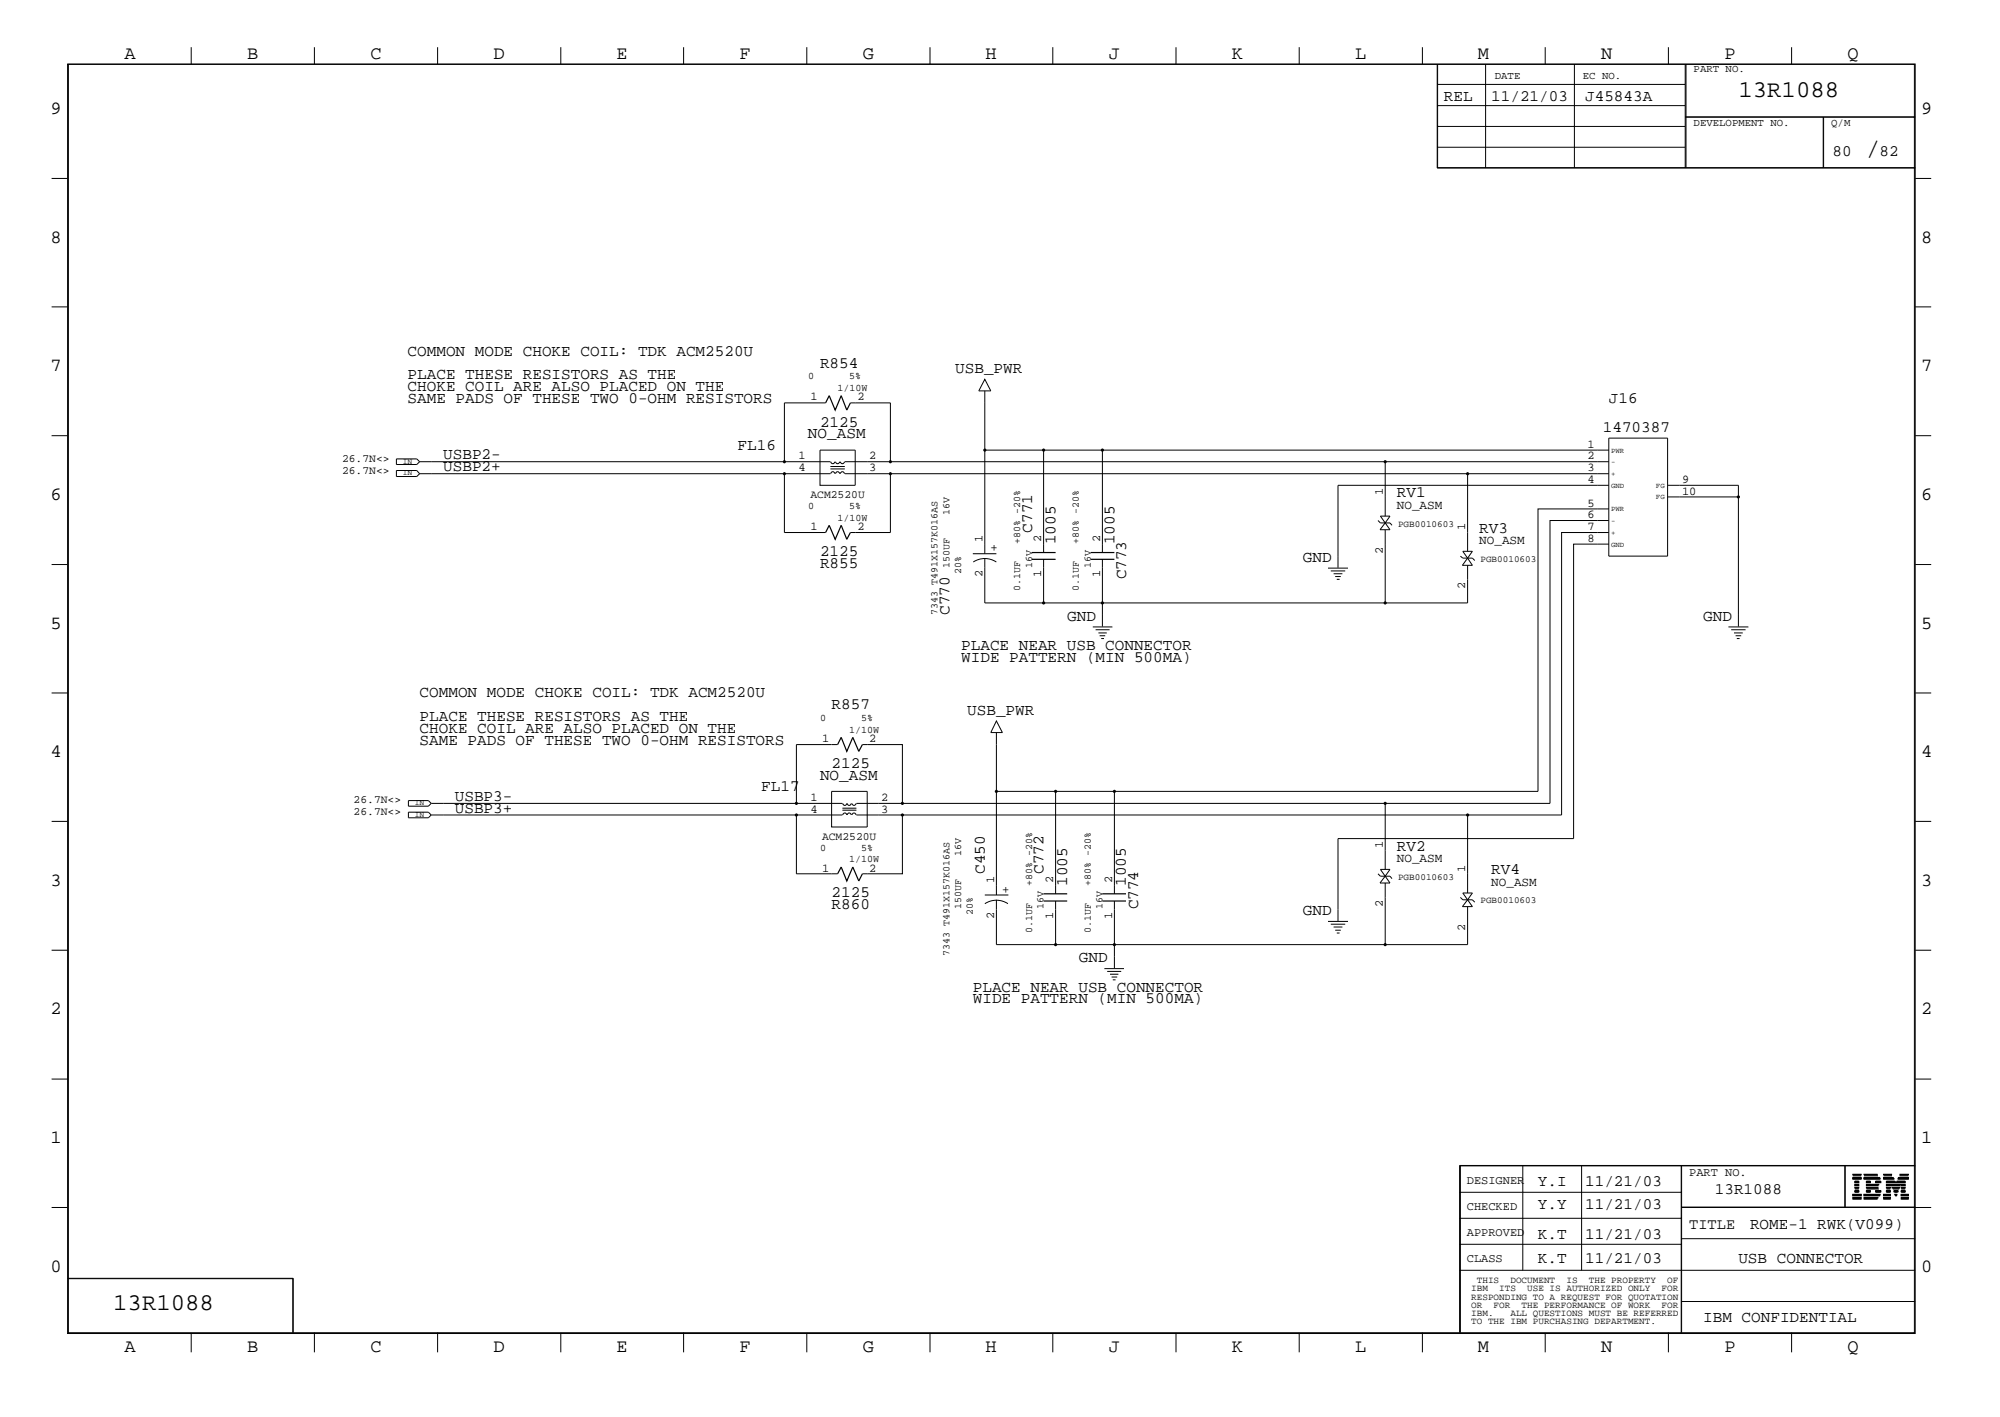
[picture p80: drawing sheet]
<svg xmlns="http://www.w3.org/2000/svg" width="423mm" height="300mm" viewBox="0 0 423 300" stroke-linecap="round" stroke-linejoin="round" font-family="sans-serif">
<defs><g id="words">
<text font-size="5.2" x="395" y="32.9">/</text>
<g font-size="5.1">
<text x="368" y="20.5">13R1088</text>
<text x="24" y="277.2">13R1088</text>
</g>
<g font-size="4">
<text x="26.3" y="12.5">A</text>
<text x="52.3" y="12.5">B</text>
<text x="78.4" y="12.5">C</text>
<text x="104.5" y="12.5">D</text>
<text x="130.5" y="12.5">E</text>
<text x="156.5" y="12.5">F</text>
<text x="182.6" y="12.5">G</text>
<text x="208.6" y="12.5">H</text>
<text x="234.7" y="12.5">J</text>
<text x="260.8" y="12.5">K</text>
<text x="286.9" y="12.5">L</text>
<text x="312.8" y="12.5">M</text>
<text x="338.9" y="12.5">N</text>
<text x="365" y="12.5">P</text>
<text x="391.1" y="12.5">Q</text>
<text x="10.7" y="24.1">9</text>
<text x="406.7" y="24.1">9</text>
<text x="10.7" y="51.4">8</text>
<text x="406.7" y="51.4">8</text>
<text x="10.7" y="78.6">7</text>
<text x="406.7" y="78.6">7</text>
<text x="10.7" y="105.8">6</text>
<text x="406.7" y="105.8">6</text>
<text x="10.7" y="133.1">5</text>
<text x="406.7" y="133.1">5</text>
<text x="10.7" y="160.2">4</text>
<text x="406.7" y="160.2">4</text>
<text x="10.7" y="187.5">3</text>
<text x="406.7" y="187.5">3</text>
<text x="10.7" y="214.6">2</text>
<text x="406.7" y="214.6">2</text>
<text x="10.7" y="241.9">1</text>
<text x="406.7" y="241.9">1</text>
<text x="10.7" y="269.2">0</text>
<text x="406.7" y="269.2">0</text>
<text x="26.3" y="286.2">A</text>
<text x="52.3" y="286.2">B</text>
<text x="78.4" y="286.2">C</text>
<text x="104.5" y="286.2">D</text>
<text x="130.5" y="286.2">E</text>
<text x="156.5" y="286.2">F</text>
<text x="182.6" y="286.2">G</text>
<text x="208.6" y="286.2">H</text>
<text x="234.7" y="286.2">J</text>
<text x="260.8" y="286.2">K</text>
<text x="286.9" y="286.2">L</text>
<text x="312.8" y="286.2">M</text>
<text x="338.9" y="286.2">N</text>
<text x="365" y="286.2">P</text>
<text x="391.1" y="286.2">Q</text>
</g>
<g font-size="3.4">
<text x="305.6" y="21.4">REL</text>
<text x="315.6" y="21.4">11/21/03</text>
<text x="335.5" y="21.4">J45843A</text>
<text x="387.9" y="32.9">80</text>
<text x="397.8" y="32.9">82</text>
<text x="86.3" y="75.3">COMMON MODE CHOKE COIL: TDK ACM2520U</text>
<text x="173.6" y="77.8">R854</text>
<text x="86.3" y="82.7">CHOKE COIL ARE ALSO PLACED ON THE</text>
<text x="86.3" y="80.3">PLACE THESE RESISTORS AS THE</text>
<text x="202.2" y="79">USB_PWR</text>
<text x="86.3" y="85.3">SAME PADS OF THESE TWO 0-OHM RESISTORS</text>
<text x="340.5" y="85.3">J16</text>
<text x="156.1" y="95.2">FL16</text>
<text x="171" y="92.7">NO_ASM</text>
<text x="173.6" y="90.3">2125</text>
<text x="339.3" y="91.4">1470387</text>
<text x="93.8" y="99.7">USBP2+</text>
<text x="93.8" y="97.2">USBP2-</text>
<text x="295.7" y="105.2">RV1</text>
<text x="218.4" y="112.7" transform="rotate(-90 218.4 112.7)">C771</text>
<text x="313.1" y="112.7">RV3</text>
<text x="173.6" y="117.7">2125</text>
<text x="223.4" y="115.1" transform="rotate(-90 223.4 115.1)">1005</text>
<text x="235.9" y="115.1" transform="rotate(-90 235.9 115.1)">1005</text>
<text x="275.8" y="118.9">GND</text>
<text x="173.6" y="120.1">R855</text>
<text x="238.3" y="122.6" transform="rotate(-90 238.3 122.6)">C773</text>
<text x="201" y="130.1" transform="rotate(-90 201 130.1)">C770</text>
<text x="225.9" y="131.3">GND</text>
<text x="360.5" y="131.3">GND</text>
<text x="203.5" y="137.6">PLACE NEAR USB CONNECTOR</text>
<text x="203.5" y="140.1">WIDE PATTERN (MIN 500MA)</text>
<text x="88.8" y="147.6">COMMON MODE CHOKE COIL: TDK ACM2520U</text>
<text x="88.8" y="152.6">PLACE THESE RESISTORS AS THE</text>
<text x="88.8" y="155">CHOKE COIL ARE ALSO PLACED ON THE</text>
<text x="176" y="150">R857</text>
<text x="204.7" y="151.3">USB_PWR</text>
<text x="88.8" y="157.6">SAME PADS OF THESE TWO 0-OHM RESISTORS</text>
<text x="161.1" y="167.5">FL17</text>
<text x="173.6" y="165">NO_ASM</text>
<text x="176" y="162.5">2125</text>
<text x="96.3" y="172">USBP3+</text>
<text x="96.3" y="169.5">USBP3-</text>
<text x="208.4" y="184.9" transform="rotate(-90 208.4 184.9)">C450</text>
<text x="220.9" y="184.9" transform="rotate(-90 220.9 184.9)">C772</text>
<text x="295.7" y="180">RV2</text>
<text x="315.6" y="184.9">RV4</text>
<text x="176" y="189.9">2125</text>
<text x="225.9" y="187.5" transform="rotate(-90 225.9 187.5)">1005</text>
<text x="238.3" y="187.5" transform="rotate(-90 238.3 187.5)">1005</text>
<text x="176" y="192.4">R860</text>
<text x="240.9" y="192.4" transform="rotate(-90 240.9 192.4)">C774</text>
<text x="275.8" y="193.6">GND</text>
<text x="228.3" y="203.6">GND</text>
<text x="205.9" y="209.9">PLACE NEAR USB CONNECTOR</text>
<text x="205.9" y="212.3">WIDE PATTERN (MIN 500MA)</text>
<text x="325.5" y="251">Y.I</text>
<text x="335.5" y="251">11/21/03</text>
<text x="325.5" y="255.9">Y.Y</text>
<text x="335.5" y="255.9">11/21/03</text>
<text x="363" y="252.7">13R1088</text>
<text x="325.5" y="262.2">K.T</text>
<text x="335.5" y="262.2">11/21/03</text>
<text x="370.4" y="260.2">ROME-1 RWK(V099)</text>
<text x="325.5" y="267.2">K.T</text>
<text x="335.5" y="267.2">11/21/03</text>
<text x="368" y="267.2">USB CONNECTOR</text>
<text x="360.5" y="279.7">IBM CONFIDENTIAL</text>
</g>
<text font-size="3.2" x="357.5" y="260">TITLE</text>
<g font-size="2.7">
<text x="295.7" y="107.7">NO_ASM</text>
<text x="209.7" y="115.1" transform="rotate(90 209.7 115.1)">+</text>
<text x="313.1" y="115.1">NO_ASM</text>
<text x="295.7" y="182.5">NO_ASM</text>
<text x="212.2" y="187.5" transform="rotate(90 212.2 187.5)">+</text>
<text x="315.6" y="187.5">NO_ASM</text>
</g>
<g font-size="2.5">
<text x="171.5" y="84.8">1</text>
<text x="181.5" y="84.8">2</text>
<text x="336" y="94.7">1</text>
<text x="169" y="99.7">4</text>
<text x="169" y="97.2">1</text>
<text x="184" y="99.7">3</text>
<text x="184" y="97.2">2</text>
<text x="336" y="99.7">3</text>
<text x="336" y="97.2">2</text>
<text x="292.7" y="104.7" transform="rotate(-90 292.7 104.7)">1</text>
<text x="336" y="107.2">5</text>
<text x="336" y="102.2">4</text>
<text x="356" y="102.2">9</text>
<text x="356" y="104.7">10</text>
<text x="171.5" y="112.2">1</text>
<text x="181.5" y="112.2">2</text>
<text x="310.1" y="112.2" transform="rotate(-90 310.1 112.2)">1</text>
<text x="336" y="109.6">6</text>
<text x="336" y="112.2">7</text>
<text x="207.9" y="114.6" transform="rotate(-90 207.9 114.6)">1</text>
<text x="220.4" y="114.6" transform="rotate(-90 220.4 114.6)">2</text>
<text x="232.8" y="114.6" transform="rotate(-90 232.8 114.6)">2</text>
<text x="292.7" y="117.2" transform="rotate(-90 292.7 117.2)">2</text>
<text x="336" y="114.6">8</text>
<text x="207.9" y="122.2" transform="rotate(-90 207.9 122.2)">2</text>
<text x="220.4" y="122.2" transform="rotate(-90 220.4 122.2)">1</text>
<text x="232.8" y="122.2" transform="rotate(-90 232.8 122.2)">1</text>
<text x="310.1" y="124.6" transform="rotate(-90 310.1 124.6)">2</text>
<text x="174" y="157.1">1</text>
<text x="184" y="157.1">2</text>
<text x="171.5" y="172">4</text>
<text x="171.5" y="169.5">1</text>
<text x="186.5" y="172">3</text>
<text x="186.5" y="169.5">2</text>
<text x="292.7" y="179.5" transform="rotate(-90 292.7 179.5)">1</text>
<text x="174" y="184.5">1</text>
<text x="184" y="184.5">2</text>
<text x="310.1" y="184.5" transform="rotate(-90 310.1 184.5)">1</text>
<text x="210.4" y="186.9" transform="rotate(-90 210.4 186.9)">1</text>
<text x="222.9" y="186.9" transform="rotate(-90 222.9 186.9)">2</text>
<text x="235.4" y="186.9" transform="rotate(-90 235.4 186.9)">2</text>
<text x="292.7" y="191.9" transform="rotate(-90 292.7 191.9)">2</text>
<text x="210.4" y="194.5" transform="rotate(-90 210.4 194.5)">2</text>
<text x="222.9" y="194.5" transform="rotate(-90 222.9 194.5)">1</text>
<text x="235.4" y="194.5" transform="rotate(-90 235.4 194.5)">1</text>
<text x="310.1" y="196.9" transform="rotate(-90 310.1 196.9)">2</text>
<text x="310.5" y="250.6">DESIGNER</text>
<text x="357.5" y="248.8">PART NO.</text>
<text x="310.5" y="256.1">CHECKED</text>
<text x="310.5" y="261.5">APPROVED</text>
<text x="310.5" y="267">CLASS</text>
</g>
<g font-size="2.4">
<text x="72.4" y="100.2">26.7N&lt;&gt;</text>
<text x="72.4" y="97.7">26.7N&lt;&gt;</text>
<text x="171.5" y="105.4">ACM2520U</text>
<text x="74.8" y="172.5">26.7N&lt;&gt;</text>
<text x="74.8" y="170">26.7N&lt;&gt;</text>
<text x="174" y="177.7">ACM2520U</text>
</g>
<g font-size="2.3">
<text x="316.4" y="16.7">DATE</text>
<text x="335" y="16.7">EC NO.</text>
<text x="358.5" y="15.2">PART NO.</text>
<text x="358.5" y="26.6">DEVELOPMENT NO.</text>
<text x="387.6" y="26.6">Q/M</text>
</g>
<g font-size="2.1">
<text x="171" y="80.3">0</text>
<text x="177.3" y="82.7">1/10W</text>
<text x="179.7" y="80.3">5%</text>
<text x="171" y="107.7">0</text>
<text x="179.7" y="107.7">5%</text>
<text x="177.3" y="110.2">1/10W</text>
<text x="201" y="109" transform="rotate(-90 201 109)">16V</text>
<text x="215.9" y="115.1" transform="rotate(-90 215.9 115.1)">+80% -20%</text>
<text x="228.3" y="115.1" transform="rotate(-90 228.3 115.1)">+80% -20%</text>
<text x="201" y="120.1" transform="rotate(-90 201 120.1)">150UF</text>
<text x="203.5" y="121.4" transform="rotate(-90 203.5 121.4)">20%</text>
<text x="215.9" y="125.1" transform="rotate(-90 215.9 125.1)">0.1UF</text>
<text x="218.4" y="120.1" transform="rotate(-90 218.4 120.1)">16V</text>
<text x="228.3" y="125.1" transform="rotate(-90 228.3 125.1)">0.1UF</text>
<text x="230.9" y="120.1" transform="rotate(-90 230.9 120.1)">16V</text>
<text x="198.5" y="130.1" transform="rotate(-90 198.5 130.1)">7343 T491X157K016AS</text>
<text x="173.6" y="152.6">0</text>
<text x="179.7" y="155">1/10W</text>
<text x="182.3" y="152.6">5%</text>
<text x="173.6" y="180">0</text>
<text x="179.7" y="182.5">1/10W</text>
<text x="182.3" y="180">5%</text>
<text x="203.5" y="181.2" transform="rotate(-90 203.5 181.2)">16V</text>
<text x="218.4" y="187.5" transform="rotate(-90 218.4 187.5)">+80% -20%</text>
<text x="230.9" y="187.5" transform="rotate(-90 230.9 187.5)">+80% -20%</text>
<text x="203.5" y="192.4" transform="rotate(-90 203.5 192.4)">150UF</text>
<text x="205.9" y="193.6" transform="rotate(-90 205.9 193.6)">20%</text>
<text x="218.4" y="197.4" transform="rotate(-90 218.4 197.4)">0.1UF</text>
<text x="220.9" y="192.4" transform="rotate(-90 220.9 192.4)">16V</text>
<text x="230.9" y="197.4" transform="rotate(-90 230.9 197.4)">0.1UF</text>
<text x="233.3" y="192.4" transform="rotate(-90 233.3 192.4)">16V</text>
<text x="201" y="202.4" transform="rotate(-90 201 202.4)">7343 T491X157K016AS</text>
</g>
<g font-size="2">
<text x="295.9" y="111.4">PGB0010603</text>
<text x="313.4" y="118.9">PGB0010603</text>
<text x="295.9" y="186.2">PGB0010603</text>
<text x="313.4" y="191.2">PGB0010603</text>
<text x="311.4" y="273.2">IBM</text>
<text x="311.4" y="275">RESPONDING TO A REQUEST FOR QUOTATION</text>
<text x="312.6" y="271.4">THIS</text>
<text x="317.3" y="273.2">ITS</text>
<text x="319.7" y="271.4">DOCUMENT</text>
<text x="323.3" y="273.2">USE IS AUTHORIZED ONLY</text>
<text x="331.6" y="271.4">IS</text>
<text x="336.3" y="271.4">THE PROPERTY</text>
<text x="351.7" y="273.2">FOR</text>
<text x="352.9" y="271.4">OF</text>
<text x="311.4" y="276.7">OR</text>
<text x="311.4" y="278.6">IBM.</text>
<text x="311.4" y="280.2">TO THE IBM PURCHASING DEPARTMENT.</text>
<text x="316.1" y="276.7">FOR</text>
<text x="319.7" y="278.6">ALL QUESTIONS MUST BE REFERRED</text>
<text x="322.1" y="276.7">THE PERFORMANCE OF WORK</text>
<text x="351.7" y="276.7">FOR</text>
</g>
<g font-size="1.7">
<text x="85.3" y="98.1">IN</text>
<text x="85.3" y="100.6">IN</text>
<text x="87.8" y="170.3">IN</text>
<text x="87.8" y="172.9">IN</text>
</g>
<g font-size="1.6">
<text x="341" y="95.8">PWR</text>
<text x="341" y="100.7">+</text>
<text x="341" y="98.2">-</text>
<text x="341" y="103.2">GND</text>
<text x="350.5" y="103.2">FG</text>
<text x="350.5" y="105.7">FG</text>
<text x="341" y="113.2">+</text>
<text x="341" y="110.7">-</text>
<text x="341" y="108.2">PWR</text>
<text x="341" y="115.7">GND</text>
</g>
</g></defs>
<path d="M174.8 85.3l.7-1.6 1.3 3.1 1.3-3.1 1.1 3.1 .8-1.5M174.8 112.7l.7-1.5 1.3 2.9 1.3-2.9 1.1 2.9 .8-1.4M218.4 118.4h5M218.4 116.9h5M230.9 118.4h5M230.9 116.9h5M177.3 157.6l.8-1.6 1.1 3 1.3-3 1.3 3 .7-1.4M177.3 184.9l.8-1.4 1.1 2.9 1.3-2.9 1.3 2.9 .7-1.5M220.9 190.7h5M220.9 189.1h5M233.3 190.7h5M233.3 189.1h5" fill="none" stroke="#000" stroke-width=".25"/>
<g fill="none" stroke="#000" stroke-width=".21">
<path d="M14.3 13.5h391.1v268.7h-391.1zM14.5 13.6h390.7v268.4h-390.7zM40.5 10v3.5M66.5 10v3.5M92.6 10v3.5M118.7 10v3.5M144.7 10v3.5M170.8 10v3.5M196.9 10v3.5M222.8 10v3.5M248.9 10v3.5M275 10v3.5"/>
<path d="M301.1 10v3.5M304.2 13.5v22.1h101.2M304.2 17.9h52.5M304.3 13.5v22.1M314.5 13.5v22.1M327.1 10v3.5M333.2 13.5v22.1M353.1 10v3.5M356.7 13.5v22.1M356.9 13.5v22.1M379.2 10v3.5M10.9 37.8h3.4"/>
<path d="M304.2 35.5h101.2M304.2 26.8h52.5M304.2 22.4h52.5M304.3 31.2h52.4M356.7 24.8h48.7M356.7 24.7h48.7M385.9 24.8v10.8M386 24.8v10.8M405.4 37.8h3.4M10.9 64.9h3.4M405.4 64.9h3.4M10.9 92.2h3.4"/>
<path d="M83.9 97.1h4.3l.6 .6-.6 .6h-4.3zM83.9 99.6h4.3l.6 .6-.6 .6h-4.3zM166 97.7h9.8M173.6 95.3h7.4v7.4h-7.4zM174.8 85.3h-8.8v12.4h-77.2M175.8 99.2h3M175.8 98.7h3M175.9 97.7a.42 .42 0 0 0 .4 .4 .42 .42 0 0 0 .4-.4M176.9 97.7a.42 .42 0 0 0 .4 .4 .42 .42 0 0 0 .4-.4M177.9 97.7a.42 .42 0 0 0 .4 .4 .42 .42 0 0 0 .4-.4M180 85.3h8.5v12.4h-9.7M188.5 97.7h152"/>
<path d="M208.4 80.3l1.3 2.4h-2.5zM208.4 82.7v12.6h12.5M208.4 95.3v21.9M220.9 95.3v21.6M220.9 95.3h119.6M233.3 95.3v21.6M293.2 97.7v11.5M340.5 92.7h12.5v25h-12.5zM405.4 92.2h3.4M10.9 119.5h3.4M88.8 100.2h87M166 100.2v12.5h8.8"/>
<path d="M175.9 100.2a.42 .42 0 0 1 .4-.4 .42 .42 0 0 1 .4 .4M176.9 100.2a.42 .42 0 0 1 .4-.4 .42 .42 0 0 1 .4 .4M177.9 100.2a.42 .42 0 0 1 .4-.4 .42 .42 0 0 1 .4 .4M178.8 100.2h161.7M188.5 100.2v12.5h-8.5M205.9 117.2h5M206 118.9a4.4 4.4 0 0 1 4.9 0M220.9 118.4v9.2M233.3 118.4v14.2M291.7 110.2l.5 .5h2l.4 .5M292.2 109.2l2 2.9h-2.1l2.1-2.9zM293.2 112.1v15.5h-84.8v-9.5"/>
<path d="M309.1 117.7l.5 .4h2.1l.5 .5M309.6 116.7l2.1 2.9h-2.2l2.2-2.9zM310.6 100.2v16.5M310.6 119.6v8h-17.4M340.5 115.1h-7.4v62.4h-49.9v17.4M340.5 112.7h-10v59.8h-149.2M340.5 110.2h-12.4v59.8h-146.8M340.5 107.7h-15v59.8h-89.6v21.6M340.5 102.7h-57.3v17.4M353 102.7h15v2.5h-15M368 105.2v27.4M405.4 119.5h3.4"/>
<path d="M231.3 132.7h4.2M231.9 133.3h3M232.5 133.9h1.8M232.7 134.5h1.2M233.1 135.1h.6M281.1 120.2h4.2M281.7 120.8h3M282.3 121.4h1.8M282.6 122h1.2M283 122.6h.5M365.8 132.7h4.3M366.4 133.3h3.1"/>
<path d="M367 133.9h1.9M367.4 134.5h1.2M367.6 135.1h.6M10.9 146.6h3.4M177.3 157.6h-8.7v12.4h-77.3M182.5 157.6h8.5v12.4M210.9 152.6l1.3 2.4h-2.5zM210.9 155v12.5h12.5M405.4 146.6h3.4M10.9 173.8h3.4M86.4 169.4h4.3l.6 .6-.6 .6h-4.3zM86.4 171.9h4.3l.6 .6-.6 .6h-4.3z"/>
<path d="M91.3 172.5h87M168.6 172.5v12.4h8.7M168.6 170h9.7M176 167.5h7.6v7.5h-7.6zM178.3 171.5h3M178.3 171h3M178.4 170a.42 .42 0 0 0 .4 .4 .42 .42 0 0 0 .4-.4M178.4 172.5a.42 .42 0 0 1 .4-.5 .42 .42 0 0 1 .4 .5M179.3 170a.42 .42 0 0 0 .4 .4 .42 .42 0 0 0 .5-.4M179.3 172.5a.42 .42 0 0 1 .4-.5 .42 .42 0 0 1 .5 .5M180.3 170a.42 .42 0 0 0 .5 .4 .42 .42 0 0 0 .4-.4M180.3 172.5a.42 .42 0 0 1 .5-.5 .42 .42 0 0 1 .4 .5"/>
<path d="M191 172.5v12.4h-8.5M210.9 167.5v21.9M223.4 167.5v21.6M223.4 167.5h12.5M293.2 170v14M310.6 172.5v16.5M405.4 173.8h3.4M208.4 189.4h5M208.5 191.2a4.4 4.4 0 0 1 4.8 0M223.4 190.7v9.2M235.9 190.7v14.2M281.1 195h4.2"/>
<path d="M281.7 195.6h3M282.3 196.2h1.8M282.6 196.9h1.2M283 197.4h.5M291.7 184.9l.5 .5h2l.4 .5M292.2 184l2 2.9h-2.1l2.1-2.9zM293.2 186.9v13h-82.3v-9.5M309.1 189.9l.5 .5h2.1l.5 .5M309.6 189l2.1 2.9h-2.2l2.2-2.9zM310.6 191.9v8h-17.4M10.9 201.1h3.4M233.8 205h4.1"/>
<path d="M234.4 205.6h2.9M235 206.2h1.7M235.3 206.8h1.2M235.5 207.3h.6M405.4 201.1h3.4M10.9 228.3h3.4M405.4 228.3h3.4M10.9 255.5h3.4M308.9 246.7h96.5M308.9 257.8h47M308.9 252.3h47M309.1 246.6v35.4"/>
<path d="M322.3 246.6v22.2M334.8 246.6v22.2M355.9 246.6v35.4M355.9 255.4h49.5M355.9 255.5h52.9M390.5 246.6v8.9M390.6 246.6v8.9M392.2 253.7h1.8zM392.2 253.6h1.8zM392.2 253.4l1.8 .1zM392.2 253l1.8 .1zM392.2 252.8l1.8 .1z"/>
<path d="M392.2 252.7l1.8 .1zM392.2 249.4l1.8 .1zM392.2 249.3l1.8 .1zM392.2 249.2l1.8 .1zM392.2 248.8h1.8zM392.2 248.7h1.8zM392.2 248.5l1.8 .1zM392.6 252.3h.8zM392.6 252.1l.8 .1zM392.6 252l.8 .1zM392.6 251.6h.8zM392.6 251.5h.8z"/>
<path d="M392.6 251.3l.8 .1zM392.6 250.9l.8 .1zM392.6 250.8h.8zM392.6 250.6l.8 .1zM392.6 250.2l.8 .1zM392.6 250l.8 .1zM392.6 249.9h.8zM394.5 253.7h2.8zM394.5 253.6h2.9zM394.5 253.4l3 .1zM394.5 248.8h3zM394.5 248.7h2.9z"/>
<path d="M394.5 248.5l2.8 .1zM394.5 253l3.3 .1zM394.5 252.8l3.4 .1zM394.5 252.7l3.4 .1zM394.5 249.4l3.4 .1zM394.5 249.3l3.4 .1zM394.5 249.2l3.3 .1zM395.1 251.6h2.6zM395.1 251.5h2.5zM395.1 251.3l2.4 .1zM395.1 250.9l2.4 .1zM395.1 250.8h2.5z"/>
<path d="M395.1 250.6l2.6 .1zM395.1 252.3h.8zM395.1 252.1l.8 .1zM395.1 252l.8 .1zM395.1 250.2l.8 .1zM395.1 250l.8 .1zM395.1 249.9h.8zM397 252.3h1.1zM397 252.1l1.1 .1zM397 252l1.1 .1zM397 250.2l1.1 .1zM397 250l1.1 .1z"/>
<path d="M397 249.9h1.1zM398.7 253.7h1.4zM398.7 253.6h1.4zM398.7 253.4l1.4 .1zM398.7 253l1.4 .1zM398.7 252.8l1.4 .1zM398.7 252.7l1.4 .1zM398.7 249.4l2.2 .1zM398.7 249.3l2.1 .1zM398.7 249.2l2 .1zM398.7 248.8h1.8zM398.7 248.7h1.8z"/>
<path d="M398.7 248.5l1.7 .1zM399.3 252.3h.8zM399.3 252.1l.8 .1zM399.3 252l.8 .1zM399.3 251.6h.8zM399.3 251.5h.8zM399.3 251.3l.8 .1zM399.3 250.9l.8 .1zM399.3 250.8h.8zM399.3 250.6l.8 .1zM399.3 250.2l1.9 .1zM399.3 250l1.9 .1z"/>
<path d="M399.3 249.9h1.8zM400.3 250.6l2 .1zM400.4 250.9l1.8 .1zM400.4 250.8h1.8zM400.5 251.3l1.6 .1zM400.6 251.5h1.5zM400.6 251.6h1.4zM400.9 252.1l.8 .1zM400.9 252l.8 .1zM401 252.3h.7zM401.1 252.7l.4 .1zM401.2 252.8l.3 .1z"/>
<path d="M401.2 253l.2 .1zM401.4 250.2l1.9 .1zM401.5 250l1.8 .1zM401.5 249.9h1.8zM401.7 249.4l2.2 .1zM401.8 249.3l2.1 .1zM401.8 249.2l2.1 .1zM402.1 248.8h1.8zM402.1 248.7h1.8zM402.2 248.5l1.7 .1zM402.4 253.7h1.5zM402.4 253.6h1.5z"/>
<path d="M402.4 253.4l1.5 .1zM402.4 253l1.5 .1zM402.4 252.8l1.5 .1zM402.4 252.7l1.5 .1zM402.4 252.3h.9zM402.4 252.1l.9 .1zM402.4 252l.9 .1zM402.4 251.6h.9zM402.4 251.5h.9zM402.4 251.3l.9 .1zM402.4 250.9l.9 .1zM402.4 250.8h.9z"/>
<path d="M402.4 250.6l.9 .1zM405.4 246.6h-96.5v35.4M14.3 270.5h47.8v11.5M14.3 270.6h47.8M62 270.5v11.5M308.9 268.8h96.5M308.9 263.3h47M355.9 275.4h49.5M355.9 262.1h49.5M40.5 282v4.2M66.5 282v4.2M92.6 282v4.2"/>
<path d="M118.7 282v4.2M144.7 282v4.2M170.8 282v4.2M196.9 282v4.2M222.8 282v4.2M248.9 282v4.2M275 282v4.2M301.1 282v4.2M327.1 282v4.2M353.1 282v4.2M379.2 282v4.2"/>
</g>
<g fill="#000">
<circle cx="166" cy="97.7" r=".34"/>
<circle cx="188.5" cy="97.7" r=".34"/>
<circle cx="208.4" cy="95.2" r=".34"/>
<circle cx="220.9" cy="95.2" r=".34"/>
<circle cx="233.3" cy="95.2" r=".34"/>
<circle cx="293.2" cy="97.7" r=".34"/>
<circle cx="166" cy="100.2" r=".34"/>
<circle cx="188.5" cy="100.2" r=".34"/>
<circle cx="310.6" cy="100.2" r=".34"/>
<circle cx="368" cy="105.2" r=".34"/>
<circle cx="220.9" cy="127.6" r=".34"/>
<circle cx="233.3" cy="127.6" r=".34"/>
<circle cx="293.2" cy="127.6" r=".34"/>
<circle cx="168.6" cy="170" r=".34"/>
<circle cx="168.6" cy="172.5" r=".34"/>
<circle cx="191" cy="170" r=".34"/>
<circle cx="191" cy="172.5" r=".34"/>
<circle cx="210.9" cy="167.5" r=".34"/>
<circle cx="223.4" cy="167.5" r=".34"/>
<circle cx="235.9" cy="167.5" r=".34"/>
<circle cx="293.2" cy="170" r=".34"/>
<circle cx="310.6" cy="172.5" r=".34"/>
<circle cx="223.4" cy="199.9" r=".34"/>
<circle cx="235.9" cy="199.9" r=".34"/>
<circle cx="293.2" cy="199.9" r=".34"/>
</g>
<use href="#words"/>
</svg>
